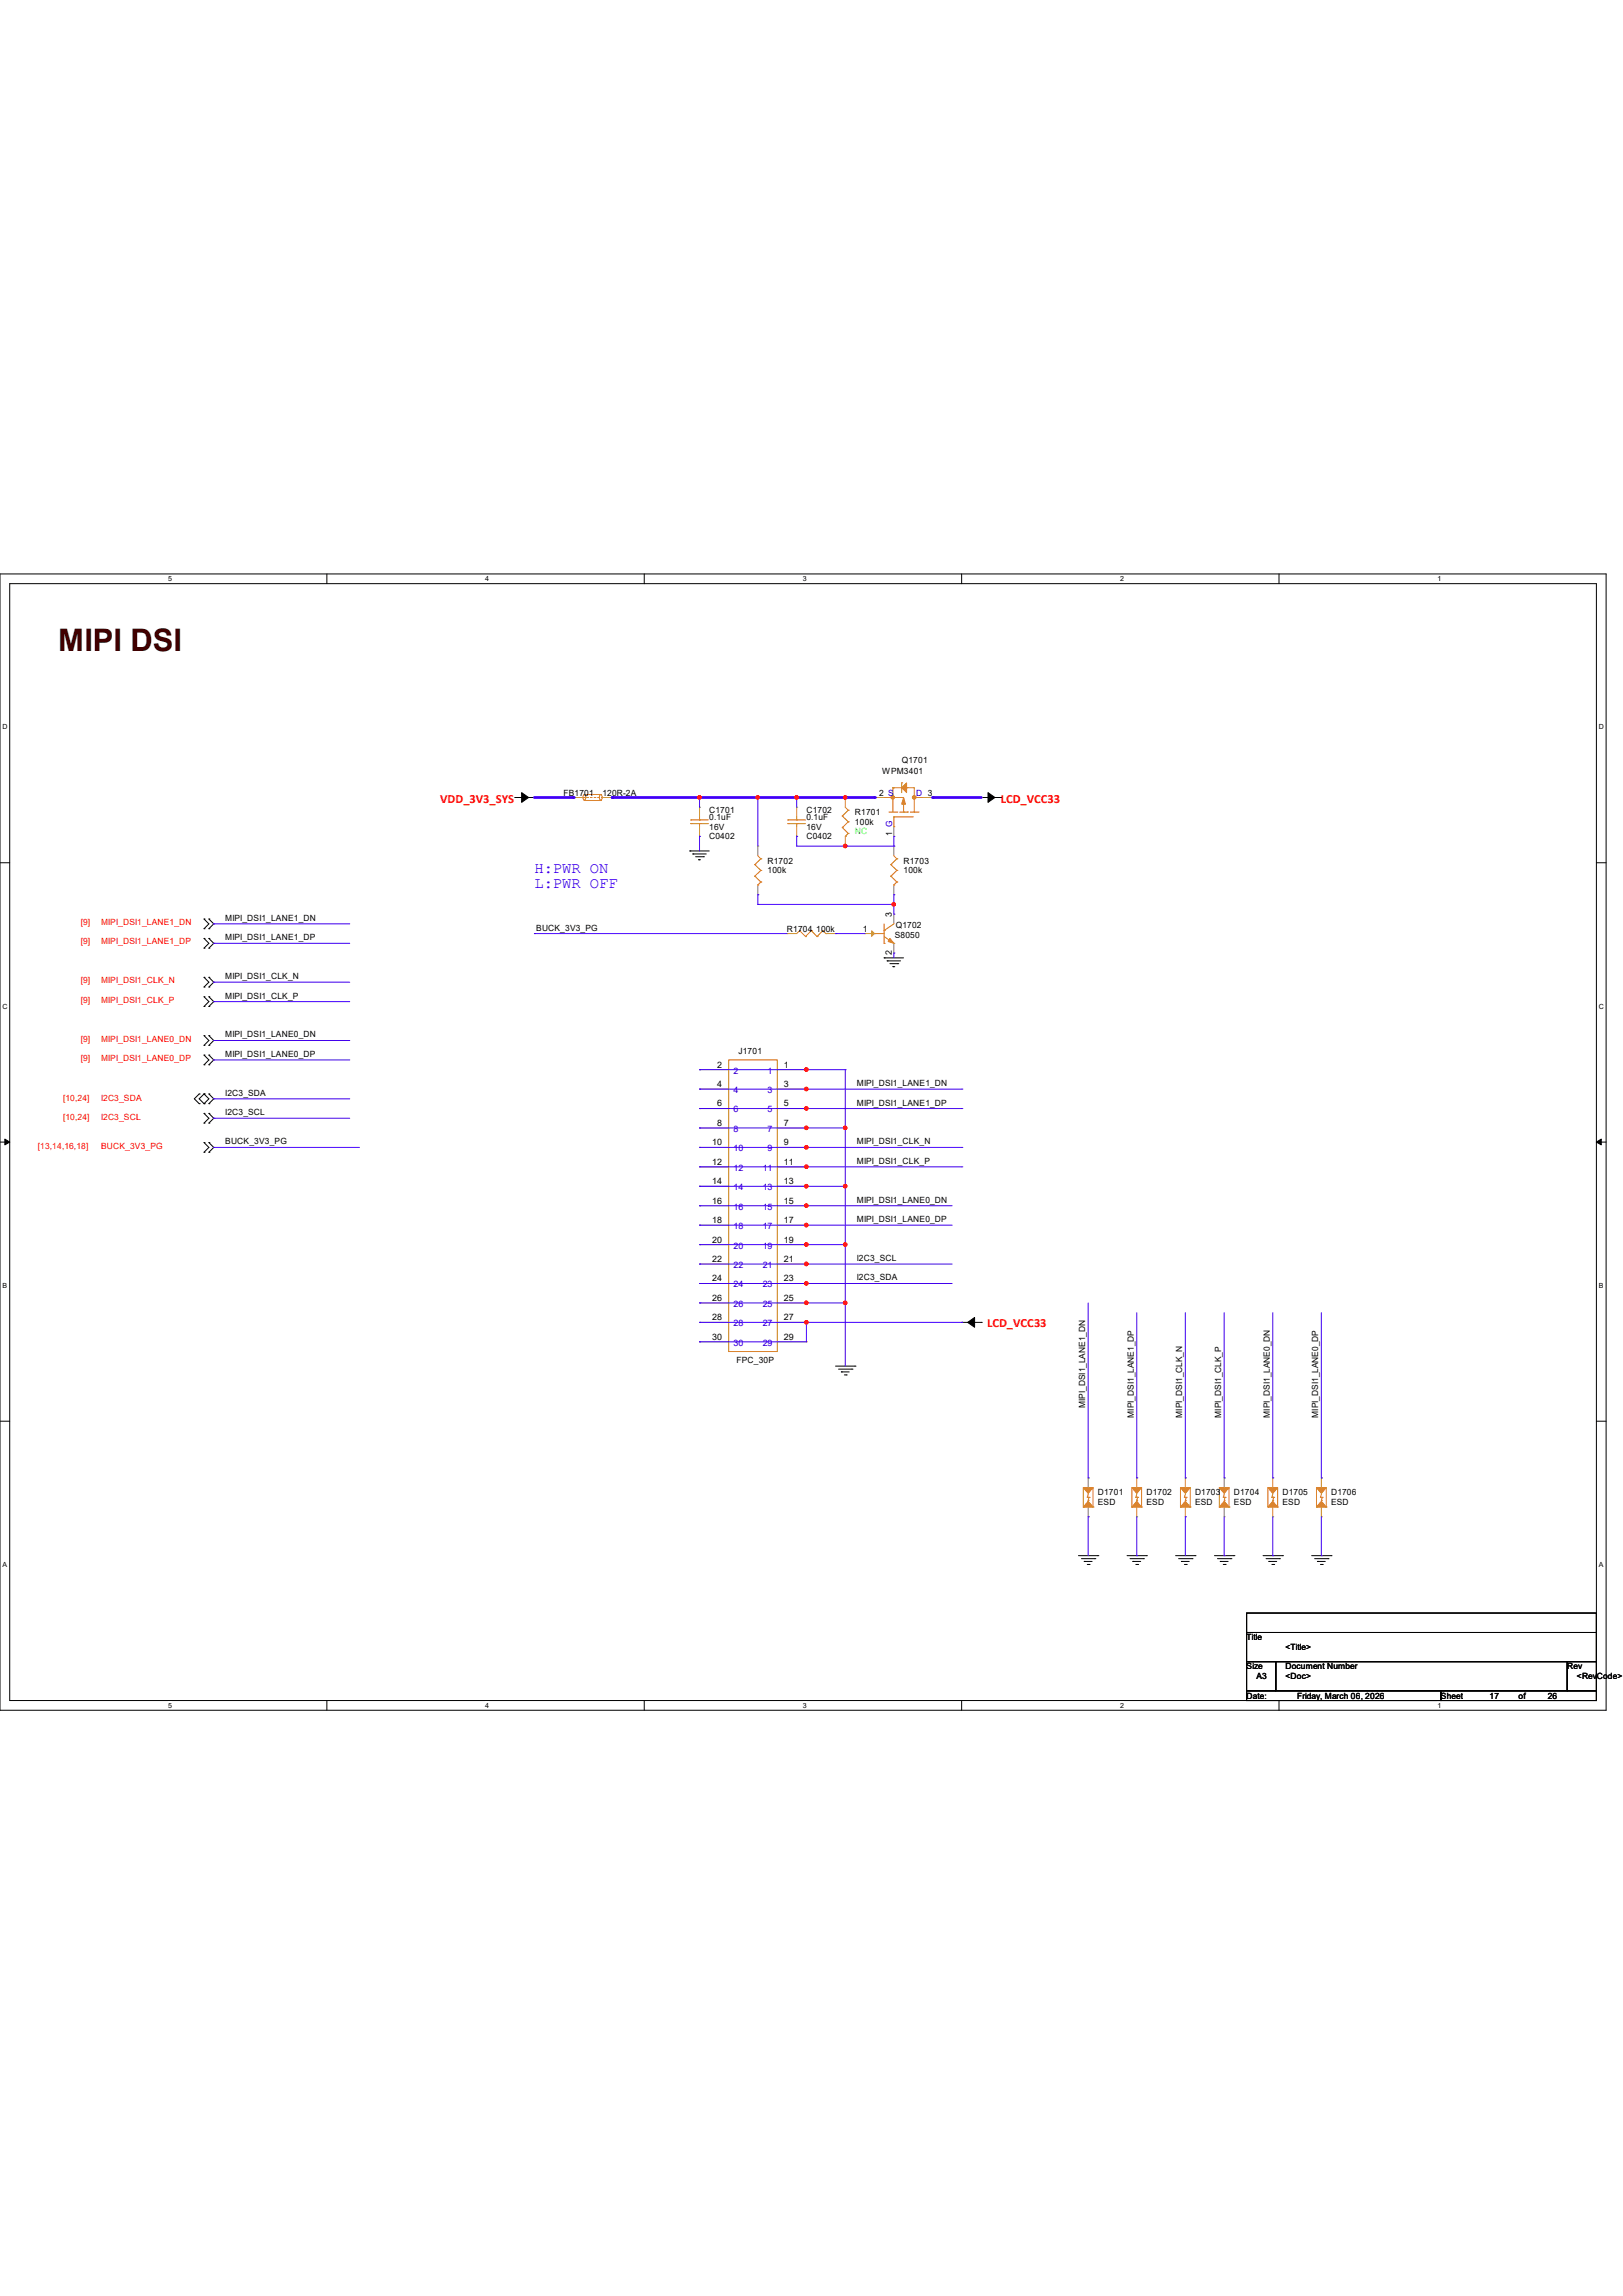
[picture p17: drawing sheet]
<svg xmlns="http://www.w3.org/2000/svg" width="297mm" height="420mm" viewBox="0 0 297 420" stroke-linecap="round" stroke-linejoin="round" font-family="sans-serif">
<defs><g id="words">
<text font-size="5.7" fill="#400000" x="10.7" y="119.2">MIPI DSI</text>
<g font-size="2.8" fill="#00f">
<text x="97.8" y="159.7">H:PWR ON</text>
<text x="97.8" y="162.5">L:PWR OFF</text>
</g>
<g font-size="2.3" fill="#f00">
<text x="80.6" y="146.8">VDD_3V3_SYS</text>
<text x="183.1" y="146.8">LCD_VCC33</text>
<text x="180.6" y="242.8">LCD_VCC33</text>
</g>
<g font-size="1.6">
<text x="161.5" y="141.6">WPM3401</text>
<text x="165" y="139.5">Q1701</text>
<text x="103.1" y="145.5">FB1701</text>
<text x="110.2" y="145.5">120R-2A</text>
<text x="129.8" y="148.8">C1701</text>
<text x="129.8" y="150">0.1uF</text>
<text x="147.6" y="148.8">C1702</text>
<text x="147.6" y="150">0.1uF</text>
<text x="156.5" y="149.1">R1701</text>
<text x="160.9" y="145.5">2 S</text>
<text x="129.8" y="151.8">16V</text>
<text x="129.8" y="153.5">C0402</text>
<text x="147.6" y="151.8">16V</text>
<text x="147.6" y="153.5">C0402</text>
<text x="156.5" y="150.9">100k</text>
<text x="163.3" y="153" transform="rotate(-90 163.3 153)">1 G</text>
<text x="140.5" y="158">R1702</text>
<text x="140.5" y="159.8">100k</text>
<text x="165.4" y="158">R1703</text>
<text x="165.4" y="159.8">100k</text>
<text x="163.2" y="167.8" transform="rotate(-90 163.2 167.8)">3</text>
<text x="41.2" y="168.4">MIPI_DSI1_LANE1_DN</text>
<text x="41.2" y="172">MIPI_DSI1_LANE1_DP</text>
<text x="98.1" y="170.2">BUCK_3V3_PG</text>
<text x="144" y="170.4">R1704 100k</text>
<text x="157.9" y="170.4">1</text>
<text x="163.7" y="171.7">S8050</text>
<text x="163.9" y="169.7">Q1702</text>
<text x="41.2" y="179.1">MIPI_DSI1_CLK_N</text>
<text x="163.2" y="174.7" transform="rotate(-90 163.2 174.7)">2</text>
<text x="41.2" y="182.7">MIPI_DSI1_CLK_P</text>
<text x="41.2" y="189.8">MIPI_DSI1_LANE0_DN</text>
<text x="41.2" y="193.3">MIPI_DSI1_LANE0_DP</text>
<text x="131.2" y="195.3">2</text>
<text x="135.1" y="192.8">J1701</text>
<text x="143.5" y="195.3">1</text>
<text x="41.2" y="200.4">I2C3_SDA</text>
<text x="41.2" y="204">I2C3_SCL</text>
<text x="131.2" y="198.8">4</text>
<text x="131.2" y="202.4">6</text>
<text x="143.5" y="198.8">3</text>
<text x="143.5" y="202.4">5</text>
<text x="156.8" y="198.7">MIPI_DSI1_LANE1_DN</text>
<text x="156.8" y="202.2">MIPI_DSI1_LANE1_DP</text>
<text x="41.2" y="209.3">BUCK_3V3_PG</text>
<text x="130.3" y="209.5">10</text>
<text x="131.2" y="206">8</text>
<text x="143.5" y="206">7</text>
<text x="143.5" y="209.5">9</text>
<text x="156.8" y="209.3">MIPI_DSI1_CLK_N</text>
<text x="130.3" y="213.1">12</text>
<text x="143.5" y="213.1">11</text>
<text x="156.8" y="212.9">MIPI_DSI1_CLK_P</text>
<text x="130.3" y="216.6">14</text>
<text x="130.3" y="220.2">16</text>
<text x="143.5" y="216.6">13</text>
<text x="143.5" y="220.2">15</text>
<text x="156.8" y="220">MIPI_DSI1_LANE0_DN</text>
<text x="130.3" y="223.7">18</text>
<text x="130.3" y="227.3">20</text>
<text x="143.5" y="223.7">17</text>
<text x="143.5" y="227.3">19</text>
<text x="156.8" y="223.6">MIPI_DSI1_LANE0_DP</text>
<text x="130.3" y="230.8">22</text>
<text x="143.5" y="230.8">21</text>
<text x="156.8" y="230.7">I2C3_SCL</text>
<text x="130.3" y="234.4">24</text>
<text x="130.3" y="238">26</text>
<text x="143.5" y="234.4">23</text>
<text x="143.5" y="238">25</text>
<text x="156.8" y="234.2">I2C3_SDA</text>
<text x="130.3" y="241.5">28</text>
<text x="130.3" y="245.1">30</text>
<text x="143.5" y="241.5">27</text>
<text x="143.5" y="245.1">29</text>
<text x="134.8" y="249.4">FPC_30P</text>
<text x="198.6" y="257.6" transform="rotate(-90 198.6 257.6)">MIPI_DSI1_LANE1_DN</text>
<text x="207.5" y="259.3" transform="rotate(-90 207.5 259.3)">MIPI_DSI1_LANE1_DP</text>
<text x="216.4" y="259.3" transform="rotate(-90 216.4 259.3)">MIPI_DSI1_CLK_N</text>
<text x="223.5" y="259.3" transform="rotate(-90 223.5 259.3)">MIPI_DSI1_CLK_P</text>
<text x="232.4" y="259.3" transform="rotate(-90 232.4 259.3)">MIPI_DSI1_LANE0_DN</text>
<text x="241.3" y="259.3" transform="rotate(-90 241.3 259.3)">MIPI_DSI1_LANE0_DP</text>
<text x="200.9" y="273.6">D1701</text>
<text x="200.9" y="275.3">ESD</text>
<text x="209.8" y="273.6">D1702</text>
<text x="209.8" y="275.3">ESD</text>
<text x="218.7" y="273.6">D1703</text>
<text x="218.7" y="275.3">ESD</text>
<text x="225.8" y="273.6">D1704</text>
<text x="225.8" y="275.3">ESD</text>
<text x="234.7" y="273.6">D1705</text>
<text x="234.7" y="275.3">ESD</text>
<text x="243.6" y="273.6">D1706</text>
<text x="243.6" y="275.3">ESD</text>
<text x="228.1" y="300.1">Title</text>
<text x="228.1" y="305.4">Size</text>
<text x="235.2" y="305.4">Document Number</text>
<text x="235.2" y="301.8">&lt;Title&gt;</text>
<text x="286.8" y="305.4">Rev</text>
<text x="228.1" y="310.7">Date:</text>
<text x="229.9" y="307.2">A3</text>
<text x="235.2" y="307.2">&lt;Doc&gt;</text>
<text x="237.4" y="310.7">Friday, March 06, 2026</text>
<text x="263.7" y="310.7">Sheet</text>
<text x="272.6" y="310.7">17</text>
<text x="277.9" y="310.7">of</text>
<text x="283.2" y="310.7">26</text>
<text x="288.6" y="307.2">&lt;RevCode&gt;</text>
</g>
<g font-size="1.6" fill="#00c">
<text x="167.7" y="145.5">D 3</text>
<text x="134.2" y="196.4">2</text>
<text x="140.5" y="196.4">1</text>
<text x="134.2" y="199.9">4</text>
<text x="134.2" y="203.5">6</text>
<text x="140.5" y="199.9">3</text>
<text x="140.5" y="203.5">5</text>
<text x="134.2" y="207.1">8</text>
<text x="140.5" y="207.1">7</text>
<text x="134.2" y="210.6">10</text>
<text x="134.2" y="214.2">12</text>
<text x="139.6" y="214.2">11</text>
<text x="140.5" y="210.6">9</text>
<text x="134.2" y="217.7">14</text>
<text x="134.2" y="221.3">16</text>
<text x="139.6" y="217.7">13</text>
<text x="139.6" y="221.3">15</text>
<text x="134.2" y="224.8">18</text>
<text x="139.6" y="224.8">17</text>
<text x="134.2" y="228.4">20</text>
<text x="134.2" y="231.9">22</text>
<text x="139.6" y="228.4">19</text>
<text x="139.6" y="231.9">21</text>
<text x="134.2" y="235.5">24</text>
<text x="134.2" y="239.1">26</text>
<text x="139.6" y="235.5">23</text>
<text x="139.6" y="239.1">25</text>
<text x="134.2" y="242.6">28</text>
<text x="139.6" y="242.6">27</text>
<text x="134.2" y="246.2">30</text>
<text x="139.6" y="246.2">29</text>
</g>
<text font-size="1.6" fill="#0f0" x="156.5" y="152.5">NC</text>
<g font-size="1.6" fill="#f00">
<text x="14.8" y="169.2">[9]</text>
<text x="14.8" y="172.8">[9]</text>
<text x="18.5" y="169.2">MIPI_DSI1_LANE1_DN</text>
<text x="18.5" y="172.8">MIPI_DSI1_LANE1_DP</text>
<text x="14.8" y="179.9">[9]</text>
<text x="18.5" y="179.9">MIPI_DSI1_CLK_N</text>
<text x="14.8" y="183.4">[9]</text>
<text x="18.5" y="183.4">MIPI_DSI1_CLK_P</text>
<text x="14.8" y="190.5">[9]</text>
<text x="18.5" y="190.5">MIPI_DSI1_LANE0_DN</text>
<text x="14.8" y="194.1">[9]</text>
<text x="18.5" y="194.1">MIPI_DSI1_LANE0_DP</text>
<text x="11.6" y="201.4">[10,24]</text>
<text x="18.5" y="201.4">I2C3_SDA</text>
<text x="11.6" y="204.9">[10,24]</text>
<text x="18.5" y="204.9">I2C3_SCL</text>
<text x="6.9" y="210.3">[13,14,16,18]</text>
<text x="18.5" y="210.3">BUCK_3V3_PG</text>
</g>
<g font-size="1.3">
<text x="30.8" y="106.3">5</text>
<text x="88.8" y="106.3">4</text>
<text x="146.9" y="106.3">3</text>
<text x="205" y="106.3">2</text>
<text x="263.1" y="106.3">1</text>
<text x=".5" y="133.4">D</text>
<text x="292.6" y="133.4">D</text>
<text x=".5" y="184.5">C</text>
<text x="292.6" y="184.5">C</text>
<text x=".5" y="235.6">B</text>
<text x="292.6" y="235.6">B</text>
<text x=".5" y="286.6">A</text>
<text x="292.6" y="286.6">A</text>
<text x="30.8" y="312.4">5</text>
<text x="88.8" y="312.4">4</text>
<text x="146.9" y="312.4">3</text>
<text x="205" y="312.4">2</text>
<text x="263.1" y="312.4">1</text>
</g>
</g></defs>
<path d="M0 105h293.9v207.8h-293.9zM1.8 106.8h290.3v204.3h-290.3z" fill="none" stroke="#000" stroke-width=".18"/>
<g fill="#fff">
<path d="M30.8 105.2h.7v1.4h-.7z"/>
<path d="M30.8 311.2h.7v1.4h-.7z"/>
</g>
<path d="M59.8 105v1.8M59.8 311.1v1.7" fill="none" stroke="#000" stroke-width=".18"/>
<g fill="#fff">
<path d="M88.8 105.2h.7v1.4h-.7z"/>
<path d="M88.8 311.2h.7v1.4h-.7z"/>
</g>
<path d="M117.9 105v1.8M117.9 311.1v1.7" fill="none" stroke="#000" stroke-width=".18"/>
<g fill="#fff">
<path d="M146.9 105.2h.7v1.4h-.7z"/>
<path d="M146.9 311.2h.7v1.4h-.7z"/>
</g>
<path d="M176 105v1.8M176 311.1v1.7" fill="none" stroke="#000" stroke-width=".18"/>
<g fill="#fff">
<path d="M205 105.2h.7v1.4h-.7z"/>
<path d="M205 311.2h.7v1.4h-.7z"/>
</g>
<path d="M234.1 105v1.8M234.1 311.1v1.7" fill="none" stroke="#000" stroke-width=".18"/>
<g fill="#fff">
<path d="M263.1 105.2h.6v1.4h-.6z"/>
<path d="M263.1 311.2h.6v1.4h-.6z"/>
<path d="M.5 132.3h.9v1.4h-.9z"/>
<path d="M292.6 132.3h.9v1.4h-.9z"/>
<path d="M.5 183.3h.9v1.4h-.9z"/>
<path d="M292.6 183.3h.9v1.4h-.9z"/>
</g>
<path d="M0 157.8h1.8M292.1 157.8h1.8" fill="none" stroke="#000" stroke-width=".18"/>
<g fill="#fff">
<path d="M.5 234.4h.8v1.4h-.8z"/>
<path d="M292.6 234.4h.8v1.4h-.8z"/>
</g>
<path d="M0 208.9h1.8M292.1 208.9h1.8" fill="none" stroke="#000" stroke-width=".18"/>
<path d="M.9 208.4l.9 .5-.9 .5zM292.1 208.9l.9-.5v1z" fill="#000" stroke="#000" stroke-width=".18"/>
<g fill="#fff">
<path d="M.5 285.5h.8v1.4h-.8z"/>
<path d="M292.6 285.5h.8v1.4h-.8z"/>
</g>
<g fill="none" stroke="#000" stroke-width=".18">
<path d="M94.2 145.9h.1M94.2 145.9h2M96.6 145.9h1.2M97.8 145.9h.1M126.2 155.7h.1M126.2 155.7h3.6M126.8 156.2h.1M126.8 156.2h2.4M127.3 156.7h1.4M127.8 157.3h.1M127.8 157.3h.4M128.7 156.7h.1"/>
<path d="M179.6 145.9h.1M179.6 145.9h1.2M181.2 145.9h1.9M183.1 145.9h.1M37.3 168.1h.1M37.3 169.9h.1M37.3 171.7h.1M37.3 173.4h.1M37.3 178.8h.1M37.3 168.1l.9 .9-.9 .9M37.3 171.7l.9 .9-.9 .8M37.3 178.8l.9 .9-.9 .9"/>
<path d="M38.2 169.9h.1M38.2 168.1h.1M38.2 173.4h.1M38.2 171.7h.1M38.2 178.8h.1M38.2 168.1l.9 .9-.9 .9M38.2 171.7l.9 .9-.9 .8M38.2 178.8l.9 .9-.9 .9M161.8 175.2h.1M161.8 175.2h3.6M162.3 175.8h.1M162.3 175.8h2.5"/>
<path d="M162.9 176.3h1.4M163.4 176.8h.1M163.4 176.8h.3M164.3 176.3h.1M37.3 180.6h.1M37.3 182.3h.1M37.3 184.1h.1M37.3 189.4h.1M37.3 191.2h.1M37.3 193h.1M37.3 194.8h.1M37.3 182.3l.9 .9-.9 .9"/>
<path d="M37.3 189.4l.9 .9-.9 .9M37.3 193l.9 .9-.9 .9M38.2 180.6h.1M38.2 184.1h.1M38.2 182.3h.1M38.2 191.2h.1M38.2 189.4h.1M38.2 194.8h.1M38.2 193h.1M38.2 182.3l.9 .9-.9 .9M38.2 189.4l.9 .9-.9 .9M38.2 193l.9 .9-.9 .9"/>
<path d="M36.4 201.9h.1M36.4 200.1h.1M36.4 200.1l-.8 .9 .8 .9M37.3 201.9h.1M37.3 200.1h.1M37.3 210.8h.1M37.3 209h.1M37.3 205.4h.1M37.3 203.7h.1M37.3 200.1l-.9 .9 .9 .9M37.3 200.1l.9 .9-.9 .9M37.3 209l.9 .9-.9 .9"/>
<path d="M37.3 203.7l.9 .9-.9 .8M38.2 201.9h.1M38.2 200.1h.1M38.2 209h.1M38.2 210.8h.1M38.2 203.7h.1M38.2 205.4h.1M38.2 203.7l.9 .9-.9 .8M38.2 200.1l.9 .9-.9 .9M38.2 209l.9 .9-.9 .9M0 260h1.8M152.9 249.9h3.6"/>
<path d="M153.5 250.4h2.4M154 251h.1M154 251h1.4M154.5 251.5h.4M154.9 251.5h.1M155.9 250.4h.1M156.5 249.9h.1M176 241.9h.1M176 241.9h1.2M177.6 241.9h2M179.6 241.9h.1M292.1 260h1.8"/>
<path d="M197.4 284.6h3.5M197.9 285.1h2.5M198.4 285.6h.1M198.4 285.6h1.5M199 286.2h.3M199.3 286.2h.1M200.4 285.1h.1M200.9 284.6h.1M206.2 284.6h3.6M206.8 285.1h2.5M207.3 285.6h.1M207.3 285.6h1.4"/>
<path d="M207.9 286.2h.3M208.2 286.2h.1M209.3 285.1h.1M209.8 284.6h.1M215.1 284.6h3.6M215.7 285.1h2.4M216.2 285.6h.1M216.2 285.6h1.4M216.7 286.2h.4M217.1 286.2h.1M218.1 285.1h.1M218.7 284.6h.1"/>
<path d="M222.2 284.6h3.6M222.8 285.1h2.5M223.3 285.6h.1M223.3 285.6h1.4M223.9 286.2h.3M224.2 286.2h.1M225.3 285.1h.1M225.8 284.6h.1M228.1 295.1h64v3.5h-64zM228.1 298.6h64v5.4h-64zM231.1 284.6h3.6M231.7 285.1h2.4"/>
<path d="M232.2 285.6h.1M232.2 285.6h1.4M232.7 286.2h.4M233.1 286.2h.1M234.1 285.1h.1M234.7 284.6h.1M240 284.6h3.6M240.6 285.1h2.4M241.1 285.6h.1M241.1 285.6h1.4M241.6 286.2h.4M242 286.2h.1"/>
<path d="M243 285.1h.1M243.6 284.6h.1M228.1 304h5.4v5.3h-5.4zM228.1 309.3h35.6v1.8h-35.6zM233.5 304h53.3v5.3h-53.3zM263.7 309.3h28.4v1.8h-28.4zM286.8 304h5.3v5.3h-5.3z"/>
</g>
<g fill="#000" stroke="#000" stroke-width=".18">
<path d="M95.5 145l1.2 .9-1.2 .9z" fill-rule="evenodd"/>
<path d="M180.8 145l1.3 .9-1.3 .9z" fill-rule="evenodd"/>
<path d="M177.1 241.9l1.3-.9v1.8z" fill-rule="evenodd"/>
</g>
<g fill="none" stroke="#cc8006" stroke-width=".18">
<path d="M106.8 145.4l.1-.1a.68 .68 0 0 1 0 1.1 .68 .68 0 0 1-.1-1zM107 145.3h2.9M107 146.4h2.9M108.8 144.1h.1M109.8 145.4l.1-.1a.68 .68 0 0 1 0 1.1 .68 .68 0 0 1-.1-1zM109.9 145.3h.1M109.9 146.4h.1M126.4 150h.1M126.4 150.7h.1M126.4 150h3.2M126.4 150.7h3.2M128 150h.1"/>
<path d="M128 150.7h.1M128 149.4v.6M128 150.7v.5M138.1 158.2h.1M138.1 158.2l1.1 1M138.7 156.5l.5 .6M139.2 157.1h.1M139.2 159.2h.1M139.2 157.1l-1.1 1.1M139.2 159.2l-1.1 1.1M144.2 150h.1M144.2 150.7h.1"/>
<path d="M144.2 150h3.2M144.2 150.7h3.2M145.8 150h.1M145.8 150.7h.1M145.8 149.4v.6M145.8 150.7v.5M154.1 149.3h.1M154.1 151.4h.1M154.1 149.3l1.1 1M154.1 151.4l1.1 1M154.7 153h.1M154.7 147.7l.5 .5"/>
<path d="M155.2 148.2h.1M155.2 150.3h.1M155.2 152.4h.1M155.2 148.2l-1.1 1.1M155.2 150.3l-1.1 1.1M155.2 152.4l-.5 .6M161.8 145.9h.1M161.8 145.9h3.6M162.7 148.5h1.4M163 158.2h.1M163 158.2l1.1 1M163.4 144.1h.1"/>
<path d="M163.4 144.1v4.4M163.4 144.1h1.6M163.6 149.4h.1M163.6 151.2h.1M163.6 149.4h3.5M163.6 149.4v1.8M163.6 156.5l.5 .6M164.1 148.5h.1M164.1 157.1h.1M164.1 159.2h.1M164.1 157.1l-1.1 1.1M164.1 159.2l-1.1 1.1"/>
<path d="M164.6 148.5h1.5M165 143.2h.1M165 143.2v1.8M165.4 148.5h.1M165.4 146.8v1.7M165.9 144.1h.1M165.9 144.1h1.4v4.4M166.1 148.5h.1M166.6 148.5h1.4M167.3 148.5h.1M167.3 145.9h.1M167.3 145.9h1.6"/>
<path d="M168 148.5h.1M138.1 160.3h.1M138.1 160.3l1.1 1M138.7 161.9h.1M139.2 161.3h.1M139.2 161.3l-.5 .6M146.3 170.2h.1M146.3 170.2l-.5 .6M146.3 170.2l1.1 1.1M147.4 171.3h.1M148.5 170.2h.1M148.5 170.2l-1.1 1.1"/>
<path d="M148.5 170.2l1 1.1M149.5 171.3h.1M150.6 170.2h.1M150.6 170.2l-1.1 1.1M150.6 170.2l.5 .6M151.1 170.8h.1M160 170.8h.1M160 170.8h1.8M161.8 172.6h.1M161.8 170.2h.1M161.8 171.3l1.8 1.3M161.8 169v3.6"/>
<path d="M163 160.3h.1M163 160.3l1.1 1M163.6 161.9h.1M163.6 172.6h.1M163.6 169l-1.8 1.2M164.1 161.3h.1M164.1 161.3l-.5 .6M133.3 193.9h8.9v53.3h-8.9zM198.2 275.7h.1M198.2 272.1v3.6M199 273.9h.1M199 273.9h.3"/>
<path d="M199.1 273.9h.1M199.1 274.4h.1M199.1 273.3l-.1 .6M199.3 273.9h.1M199.3 273.9l-.2 .5M200 275.7h.1M200 272.1v3.6M207.1 275.7h.1M207.1 272.1v3.6M207.9 273.9h.1M207.9 273.9h.3M208 273.9h.1"/>
<path d="M208 274.4h.1M208 273.3l-.1 .6M208.2 273.9h.1M208.2 273.9l-.2 .5M208.9 275.7h.1M208.9 272.1v3.6M216 275.7h.1M216 272.1v3.6M216.7 273.9h.1M216.7 273.9h.4M216.9 273.9h.1M216.9 274.4h.1"/>
<path d="M216.9 273.3l-.2 .6M217.1 273.9h.1M217.1 273.9l-.2 .5M217.8 275.7h.1M217.8 272.1v3.6M223.1 275.7h.1M223.1 272.1v3.6M223.9 273.9h.1M223.9 273.9h.3M224 273.9h.1M224 274.4h.1M224 273.3l-.1 .6"/>
<path d="M224.2 273.9h.1M224.2 273.9l-.2 .5M224.9 275.7h.1M224.9 272.1v3.6M232 275.7h.1M232 272.1v3.6M232.7 273.9h.1M232.7 273.9h.4M232.9 273.9h.1M232.9 274.4h.1M232.9 273.3l-.2 .6M233.1 273.9h.1"/>
<path d="M233.1 273.9l-.2 .5M233.8 275.7h.1M233.8 272.1v3.6M240.9 275.7h.1M240.9 272.1v3.6M241.6 273.9h.1M241.6 273.9h.4M241.8 273.9h.1M241.8 274.4h.1M241.8 273.3l-.2 .6M242 273.9h.1M242 273.9l-.2 .5"/>
<path d="M242.7 275.7h.1M242.7 272.1v3.6"/>
</g>
<g fill="#cc8006" stroke="#cc8006" stroke-width=".18">
<path d="M224 274.6l.9 1.1h-1.8z"/>
<path d="M223.1 272.1h1.8l-.9 1.1z"/>
<path d="M241.8 274.6l.9 1.1h-1.8z"/>
<path d="M240.9 272.1h1.8l-.9 1.1z"/>
<path d="M165 144.1l.9-.9v1.8z"/>
<path d="M165.4 145.9l.3 1.2h-.7z"/>
<path d="M199.1 274.6l.9 1.1h-1.8z"/>
<path d="M198.2 272.1h1.8l-.9 1.1z"/>
<path d="M208 274.6l.9 1.1h-1.8z"/>
<path d="M207.1 272.1h1.8l-.9 1.1z"/>
<path d="M162.9 171.7l.7 .9-1.1-.4z"/>
<path d="M216.9 274.6l.9 1.1h-1.8z"/>
<path d="M216 272.1h1.8l-.9 1.1z"/>
<path d="M232.9 274.6l.9 1.1h-1.8z"/>
<path d="M232 272.1h1.8l-.9 1.1z"/>
<circle cx="167.3" cy="145.9" r=".33"/>
<circle cx="163.4" cy="145.9" r=".33"/>
</g>
<g fill="none" stroke="#a84" stroke-width=".18">
<path d="M104.9 145.9h.1M104.9 145.9h1.8M110.2 145.9h1.8M112 145.9h.1M128 153h.1M128 147.7h.1M128 147.7v1.7M128 151.2v1.8M138.7 154.8h.1M138.7 154.8v1.7M145.8 153h.1M145.8 147.7h.1"/>
<path d="M145.8 147.7v1.7M145.8 151.2v1.8M154.7 145.9h.1M154.7 154.8h.1M154.7 145.9v1.8M154.7 153v1.8M160 145.9h.1M160 145.9h1.8M163.6 153h.1M163.6 154.8h.1M163.6 151.2v1.8M163.6 154.8v1.7"/>
<path d="M168.9 145.9h1.8M170.7 145.9h.1M138.7 163.7h.1M138.7 161.9v1.8M144 170.8h.1M144 170.8h1.8M151.1 170.8h1.8M152.9 170.8h.1M158.2 170.8h.1M158.2 170.8h1.8M163.6 163.7h.1M163.6 167.2h.1"/>
<path d="M163.6 174.3h.1M163.6 161.9v1.8M163.6 167.2v1.8M163.6 172.6v1.7M128 195.7h.1M128 199.2h.1M128 195.7h5.3M128 199.2h5.3M142.2 195.7h5.4M142.2 199.2h5.4M147.6 195.7h.1M147.6 199.2h.1"/>
<path d="M128 202.8h.1M128 206.3h.1M128 209.9h.1M128 213.4h.1M128 217h.1M128 202.8h5.3M128 206.3h5.3M128 209.9h5.3M128 213.4h5.3M128 217h5.3M142.2 202.8h5.4M142.2 206.3h5.4"/>
<path d="M142.2 209.9h5.4M142.2 213.4h5.4M142.2 217h5.4M147.6 202.8h.1M147.6 206.3h.1M147.6 209.9h.1M147.6 213.4h.1M147.6 217h.1M128 220.6h.1M128 224.1h.1M128 227.7h.1M128 231.2h.1"/>
<path d="M128 234.8h.1M128 238.3h.1M128 220.6h5.3M128 224.1h5.3M128 227.7h5.3M128 231.2h5.3M128 234.8h5.3M128 238.3h5.3M142.2 220.6h5.4M142.2 224.1h5.4M142.2 227.7h5.4M142.2 231.2h5.4"/>
<path d="M142.2 234.8h5.4M142.2 238.3h5.4M147.6 220.6h.1M147.6 224.1h.1M147.6 227.7h.1M147.6 231.2h.1M147.6 234.8h.1M147.6 238.3h.1M128 241.9h.1M128 245.4h.1M128 241.9h5.3M128 245.4h5.3"/>
<path d="M142.2 241.9h5.4M142.2 245.4h5.4M147.6 241.9h.1M147.6 245.4h.1M199.1 270.3h.1M199.1 277.5h.1M199.1 270.3v1.8M199.1 275.7v1.8M208 270.3h.1M208 277.5h.1M208 270.3v1.8M208 275.7v1.8"/>
<path d="M216.9 270.3h.1M216.9 277.5h.1M216.9 270.3v1.8M216.9 275.7v1.8M224 270.3h.1M224 277.5h.1M224 270.3v1.8M224 275.7v1.8M232.9 270.3h.1M232.9 277.5h.1M232.9 270.3v1.8M232.9 275.7v1.8"/>
<path d="M241.8 270.3h.1M241.8 277.5h.1M241.8 270.3v1.8M241.8 275.7v1.8"/>
</g>
<path d="M106.7 145.9h3.5M110.2 145.9h.1" fill="none" stroke="#cc8006" stroke-width=".18" stroke-dasharray=".3"/>
<path d="M159.5 170.3l.5 .5-.5 .5z" fill="#a84" stroke="#a84" stroke-width=".18"/>
<path d="M97.8 145.9h7.1" fill="none" stroke="#4200ff" stroke-width=".51"/>
<circle cx="104.9" cy="145.9" r=".25" fill="#4200ff"/>
<path d="M112 145.9h16" fill="none" stroke="#4200ff" stroke-width=".51"/>
<circle cx="112" cy="145.9" r=".25" fill="#4200ff"/>
<path d="M128 145.9h10.7" fill="none" stroke="#4200ff" stroke-width=".51"/>
<circle cx="128" cy="145.9" r=".25" fill="#4200ff"/>
<g fill="#f00" stroke="#f00" stroke-width=".18">
<circle cx="138.7" cy="145.9" r=".32"/>
<circle cx="128" cy="145.9" r=".32"/>
</g>
<path d="M128 145.9h.1M128 145.9v1.8M138.7 145.9h.1M138.7 145.9v8.9" fill="none" stroke="#4200ff" stroke-width=".18"/>
<path d="M138.7 145.9h7.1" fill="none" stroke="#4200ff" stroke-width=".51"/>
<circle cx="138.7" cy="145.9" r=".25" fill="#4200ff"/>
<path d="M145.8 145.9h8.9" fill="none" stroke="#4200ff" stroke-width=".51"/>
<circle cx="154.7" cy="145.9" r=".25" fill="#4200ff"/>
<g fill="#f00" stroke="#f00" stroke-width=".18">
<circle cx="145.8" cy="145.9" r=".32"/>
<circle cx="154.7" cy="145.9" r=".32"/>
</g>
<path d="M170.7 145.9h8.9" fill="none" stroke="#4200ff" stroke-width=".51"/>
<circle cx="170.7" cy="145.9" r=".25" fill="#4200ff"/>
<g fill="none" stroke="#4200ff" stroke-width=".18">
<path d="M128 153h.1M128 153v2.7M145.8 153h.1M145.8 145.9h.1M145.8 153v1.8h8.9M145.8 145.9v1.8M154.7 154.8h.1M163.6 153h.1M163.6 153v1.8M39.1 169h.1M39.1 172.6h.1M39.1 179.7h.1"/>
<path d="M39.1 169h24.9M39.1 172.6h24.9M39.1 179.7h24.9M97.8 170.8h.1M97.8 170.8h46.2M138.7 163.7h.1M138.7 165.4h.1M138.7 163.7v1.7M138.7 165.4h24.9M152.9 170.8h.1M152.9 170.8h5.3M163.6 174.3h.1"/>
<path d="M163.6 163.7h.1M163.6 167.2h.1M163.6 163.7v3.5M163.6 174.3v.9M39.1 183.2h.1M39.1 190.3h.1M39.1 193.9h.1M39.1 183.2h24.9M39.1 190.3h24.9M39.1 193.9h24.9M128 195.7h.1M128 199.2h.1"/>
<path d="M128 195.7h26.7M128 199.2h48M147.6 195.7h.1M154.7 195.7h.1M154.7 195.7v54.2M176 199.2h.1M39.1 201h.1M39.1 204.6h.1M39.1 209.9h.1M39.1 209.9h26.7M39.1 201h24.9M39.1 204.6h24.9"/>
<path d="M128 202.8h.1M128 206.3h.1M128 209.9h.1M128 213.4h.1M128 217h.1M128 202.8h48M128 206.3h26.7M128 209.9h48M128 213.4h48M128 217h26.7M147.6 206.3h.1M147.6 217h.1"/>
<path d="M154.7 206.3h.1M154.7 217h.1M176 202.8h.1M176 209.9h.1M176 213.4h.1M128 220.6h.1M128 224.1h.1M128 227.7h.1M128 231.2h.1M128 234.8h.1M128 238.3h.1M128 220.6h46.2"/>
<path d="M128 224.1h46.2M128 227.7h26.7M128 231.2h46.2M128 234.8h46.2M128 238.3h26.7M147.6 220.6h.1M147.6 224.1h.1M147.6 227.7h.1M147.6 231.2h.1M147.6 234.8h.1M147.6 238.3h.1M154.7 227.7h.1"/>
<path d="M154.7 238.3h.1M199.1 238.3v32M128 241.9h.1M128 245.4h.1M128 241.9h48M147.6 241.9h.1M147.6 241.9v3.5h-19.6M176 241.9h.1M208 240.1v30.2M216.9 240.1v30.2M224 240.1v30.2M232.9 240.1v30.2"/>
<path d="M241.8 240.1v30.2M199.1 277.5h.1M199.1 270.3h.1M199.1 277.5v7.1M208 270.3h.1M208 277.5v7.1M216.9 277.5h.1M216.9 270.3h.1M216.9 277.5v7.1M224 270.3h.1M224 277.5v7.1M232.9 270.3h.1"/>
<path d="M232.9 277.5v7.1M241.8 270.3h.1M241.8 277.5v7.1M208 284.6h.1M224 284.6h.1M232.9 284.6h.1M241.8 284.6h.1"/>
</g>
<g fill="#f00" stroke="#f00" stroke-width=".18">
<circle cx="154.7" cy="154.7" r=".32"/>
<circle cx="163.6" cy="165.4" r=".32"/>
<circle cx="147.6" cy="195.6" r=".32"/>
<circle cx="147.6" cy="199.2" r=".32"/>
<circle cx="147.6" cy="202.8" r=".32"/>
<circle cx="154.7" cy="206.3" r=".32"/>
<circle cx="147.6" cy="206.3" r=".32"/>
<circle cx="147.6" cy="209.9" r=".32"/>
<circle cx="147.6" cy="213.4" r=".32"/>
<circle cx="154.7" cy="217" r=".32"/>
<circle cx="147.6" cy="217" r=".32"/>
<circle cx="147.6" cy="220.5" r=".32"/>
<circle cx="147.6" cy="224.1" r=".32"/>
<circle cx="154.7" cy="227.6" r=".32"/>
<circle cx="147.6" cy="227.6" r=".32"/>
<circle cx="147.6" cy="231.2" r=".32"/>
<circle cx="147.6" cy="234.8" r=".32"/>
<circle cx="154.7" cy="238.3" r=".32"/>
<circle cx="147.6" cy="238.3" r=".32"/>
<circle cx="147.6" cy="241.9" r=".32"/>
</g>
<path d="M154.7 145.9h5.3" fill="none" stroke="#4200ff" stroke-width=".51"/>
<circle cx="160" cy="145.9" r=".25" fill="#4200ff"/>
<path d="M154.7 154.8h8.9M163.6 154.8h.1" fill="none" stroke="#4200ff" stroke-width=".18"/>
<g fill="#f00" stroke="#f00" stroke-width=".18">
<circle cx="138.7" cy="145.9" r=".32"/>
<circle cx="128" cy="145.9" r=".32"/>
<circle cx="145.8" cy="145.9" r=".32"/>
<circle cx="154.7" cy="145.9" r=".32"/>
<circle cx="154.7" cy="154.7" r=".32"/>
<circle cx="163.6" cy="165.4" r=".32"/>
<circle cx="147.6" cy="195.6" r=".32"/>
<circle cx="147.6" cy="199.2" r=".32"/>
<circle cx="147.6" cy="202.8" r=".32"/>
<circle cx="154.7" cy="206.3" r=".32"/>
<circle cx="147.6" cy="206.3" r=".32"/>
<circle cx="147.6" cy="209.9" r=".32"/>
<circle cx="147.6" cy="213.4" r=".32"/>
<circle cx="154.7" cy="217" r=".32"/>
<circle cx="147.6" cy="217" r=".32"/>
<circle cx="147.6" cy="220.5" r=".32"/>
<circle cx="147.6" cy="224.1" r=".32"/>
<circle cx="154.7" cy="227.6" r=".32"/>
<circle cx="147.6" cy="227.6" r=".32"/>
<circle cx="147.6" cy="231.2" r=".32"/>
<circle cx="147.6" cy="234.8" r=".32"/>
<circle cx="154.7" cy="238.3" r=".32"/>
<circle cx="147.6" cy="238.3" r=".32"/>
<circle cx="147.6" cy="241.9" r=".32"/>
</g>
<use href="#words"/>
</svg>
